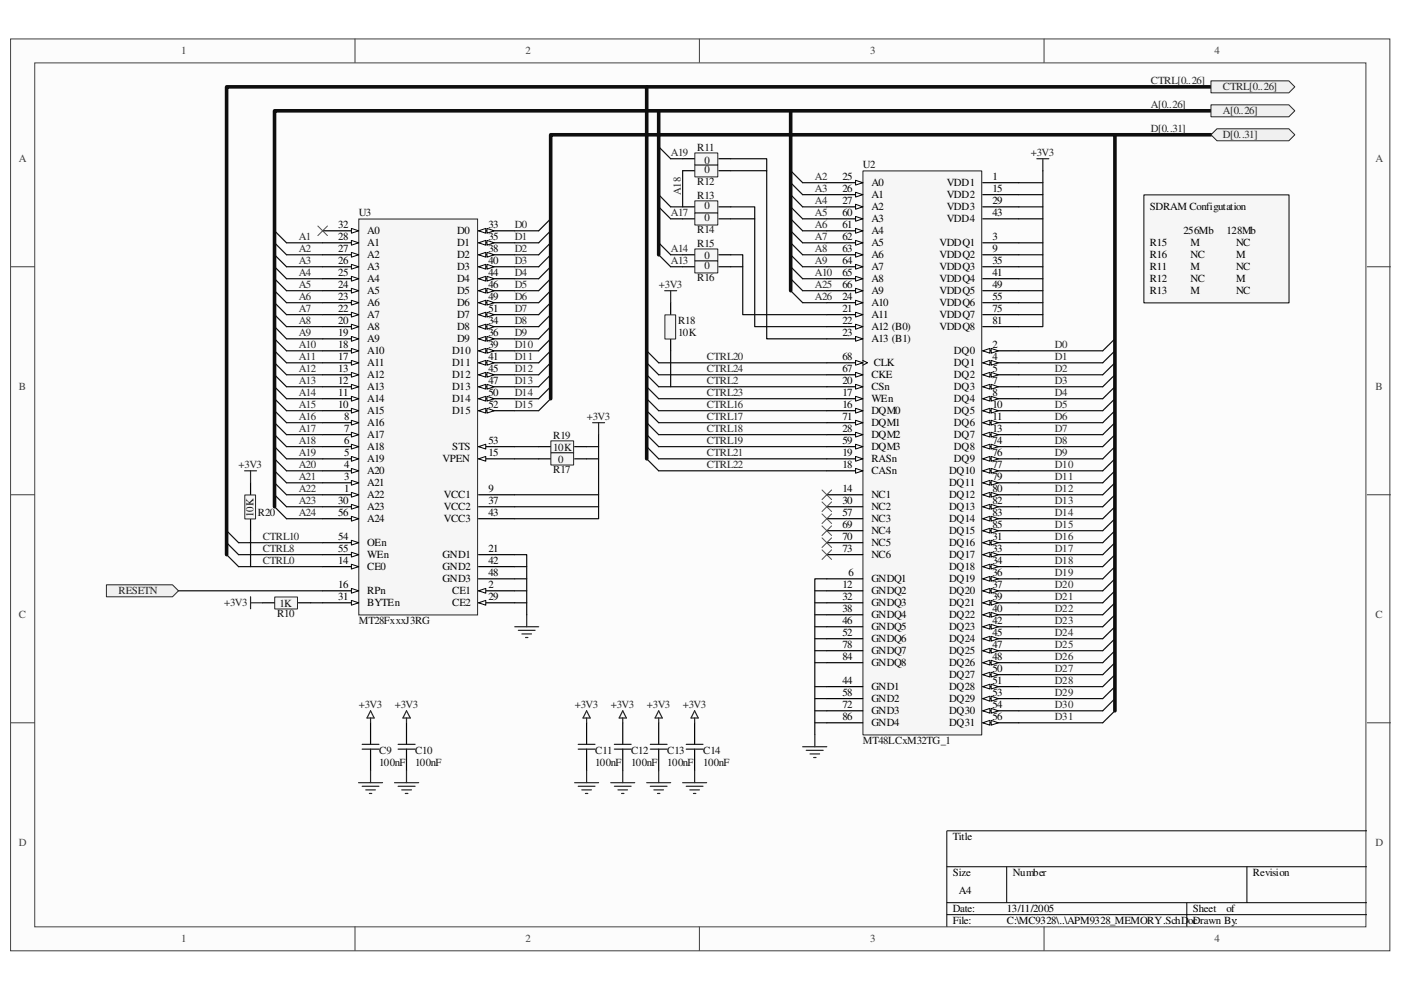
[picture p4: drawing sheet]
<svg xmlns="http://www.w3.org/2000/svg" width="297mm" height="210mm" viewBox="0 0 297 210" stroke-linecap="round" stroke-linejoin="round" font-family="sans-serif">
<defs><g id="words">
<g font-size="2.3" fill="#3f3f3f">
<text x="38.4" y="11.5">1</text>
<text x="111.4" y="11.5">2</text>
<text x="184.5" y="11.5">3</text>
<text x="257.5" y="11.5">4</text>
<text x="4" y="34.4">A</text>
<text x="291.6" y="34.4">A</text>
<text x="4" y="82.7">B</text>
<text x="291.6" y="82.7">B</text>
<text x="4" y="131.1">C</text>
<text x="291.6" y="131.1">C</text>
<text x="4" y="179.4">D</text>
<text x="291.6" y="179.4">D</text>
<text x="38.4" y="199.8">1</text>
<text x="111.4" y="199.8">2</text>
<text x="184.5" y="199.8">3</text>
<text x="257.5" y="199.8">4</text>
</g>
<g font-size="2.3" fill="#252525">
<text x="244" y="17.9">CTRL[0..26]</text>
<text x="244" y="22.9">A[0..26]</text>
<text x="259.3" y="19.1">CTRL[0..26]</text>
<text x="244" y="28">D[0..31]</text>
<text x="259.3" y="24.2">A[0..26]</text>
<text x="259.3" y="29.3">D[0..31]</text>
<text x="142.2" y="33.1">A19</text>
<text x="218.6" y="33.1">+3V3</text>
<text x="144.4" y="41.3" transform="rotate(-90 144.4 41.3)">A18</text>
<text x="172.8" y="38.2">A2</text>
<text x="172.8" y="40.8">A3</text>
<text x="142.2" y="45.8">A17</text>
<text x="172.8" y="43.3">A4</text>
<text x="172.8" y="45.8">A5</text>
<text x="63.3" y="50.9">A1</text>
<text x="63.3" y="53.5">A2</text>
<text x="109.1" y="48.4">D0</text>
<text x="109.1" y="50.9">D1</text>
<text x="109.1" y="53.5">D2</text>
<text x="142.2" y="53.5">A14</text>
<text x="172.8" y="48.4">A6</text>
<text x="172.8" y="50.9">A7</text>
<text x="172.8" y="53.5">A8</text>
<text x="63.3" y="56">A3</text>
<text x="63.3" y="58.6">A4</text>
<text x="109.1" y="56">D3</text>
<text x="109.1" y="58.6">D4</text>
<text x="142.2" y="56">A13</text>
<text x="172.8" y="56">A9</text>
<text x="172.8" y="58.6">A10</text>
<text x="63.3" y="61.1">A5</text>
<text x="63.3" y="63.7">A6</text>
<text x="109.1" y="61.1">D5</text>
<text x="109.1" y="63.7">D6</text>
<text x="139.7" y="61.1">+3V3</text>
<text x="172.8" y="61.1">A25</text>
<text x="172.8" y="63.7">A26</text>
<text x="63.3" y="66.2">A7</text>
<text x="63.3" y="68.7">A8</text>
<text x="63.3" y="71.3">A9</text>
<text x="109.1" y="66.2">D7</text>
<text x="109.1" y="68.7">D8</text>
<text x="109.1" y="71.3">D9</text>
<text x="63.3" y="73.8">A10</text>
<text x="63.3" y="76.4">A11</text>
<text x="109.1" y="76.4">D11</text>
<text x="109.1" y="73.8">D10</text>
<text x="149.9" y="76.4">CTRL20</text>
<text x="223.6" y="73.8">D0</text>
<text x="223.6" y="76.4">D1</text>
<text x="63.3" y="78.9">A12</text>
<text x="63.3" y="81.4">A13</text>
<text x="63.3" y="84">A14</text>
<text x="109.1" y="81.4">D13</text>
<text x="109.1" y="84">D14</text>
<text x="109.1" y="78.9">D12</text>
<text x="149.9" y="81.4">CTRL2</text>
<text x="149.9" y="78.9">CTRL24</text>
<text x="149.9" y="84">CTRL23</text>
<text x="223.6" y="78.9">D2</text>
<text x="223.6" y="81.4">D3</text>
<text x="223.6" y="84">D4</text>
<text x="63.3" y="86.6">A15</text>
<text x="63.3" y="89.1">A16</text>
<text x="109.1" y="86.6">D15</text>
<text x="124.4" y="89.1">+3V3</text>
<text x="149.9" y="86.6">CTRL16</text>
<text x="149.9" y="89.1">CTRL17</text>
<text x="223.6" y="86.6">D5</text>
<text x="223.6" y="89.1">D6</text>
<text x="63.3" y="91.7">A17</text>
<text x="63.3" y="94.2">A18</text>
<text x="149.9" y="94.2">CTRL19</text>
<text x="149.9" y="91.7">CTRL18</text>
<text x="223.6" y="91.7">D7</text>
<text x="223.6" y="94.2">D8</text>
<text x="50.6" y="99.3">+3V3</text>
<text x="63.3" y="96.7">A19</text>
<text x="63.3" y="99.3">A20</text>
<text x="63.3" y="101.8">A21</text>
<text x="149.9" y="99.3">CTRL22</text>
<text x="149.9" y="96.7">CTRL21</text>
<text x="223.6" y="96.7">D9</text>
<text x="223.6" y="99.3">D10</text>
<text x="223.6" y="101.8">D11</text>
<text x="63.3" y="104.4">A22</text>
<text x="63.3" y="106.9">A23</text>
<text x="223.6" y="104.4">D12</text>
<text x="223.6" y="106.9">D13</text>
<text x="63.3" y="109.4">A24</text>
<text x="223.6" y="109.4">D14</text>
<text x="223.6" y="112">D15</text>
<text x="55.7" y="114.6">CTRL10</text>
<text x="55.7" y="117.1">CTRL8</text>
<text x="55.7" y="119.6">CTRL0</text>
<text x="223.6" y="114.6">D16</text>
<text x="223.6" y="117.1">D17</text>
<text x="223.6" y="119.6">D18</text>
<text x="25.1" y="126">RESETN</text>
<text x="223.6" y="122.2">D19</text>
<text x="223.6" y="124.7">D20</text>
<text x="47.5" y="128.5">+3V3</text>
<text x="223.6" y="127.3">D21</text>
<text x="223.6" y="129.8">D22</text>
<text x="223.6" y="132.3">D23</text>
<text x="223.6" y="134.9">D24</text>
<text x="223.6" y="137.5">D25</text>
<text x="223.6" y="140">D26</text>
<text x="223.6" y="142.5">D27</text>
<text x="223.6" y="145.1">D28</text>
<text x="223.6" y="147.6">D29</text>
<text x="76.1" y="150.2">+3V3</text>
<text x="83.7" y="150.2">+3V3</text>
<text x="121.9" y="150.2">+3V3</text>
<text x="129.5" y="150.2">+3V3</text>
<text x="137.1" y="150.2">+3V3</text>
<text x="144.8" y="150.2">+3V3</text>
<text x="223.6" y="150.2">D30</text>
<text x="223.6" y="152.7">D31</text>
</g>
<g font-size="2.3" fill="#0e0e0e">
<text x="147.8" y="32.1">R11</text>
<text x="149.3" y="34.7">0</text>
<text x="183" y="35.7">U2</text>
<text x="147.8" y="39.2">R12</text>
<text x="149.3" y="36.7">0</text>
<text x="76.1" y="45.8">U3</text>
<text x="147.8" y="42.3">R13</text>
<text x="149.3" y="44.3">0</text>
<text x="149.3" y="46.9">0</text>
<text x="147.8" y="49.4">R14</text>
<text x="147.8" y="52.5">R15</text>
<text x="147.8" y="59.6">R16</text>
<text x="149.3" y="55">0</text>
<text x="149.3" y="57">0</text>
<text x="143.8" y="68.7">R18</text>
<text x="143.8" y="71.3">10K</text>
<text x="117.3" y="93.2">R19</text>
<text x="117.3" y="95.7">10K</text>
<text x="117.3" y="100.3">R17</text>
<text x="118.3" y="98.3">0</text>
<text x="53.7" y="109.5" transform="rotate(-90 53.7 109.5)">10K</text>
<text x="54.7" y="109.4">R20</text>
<text x="58.8" y="130.8">R10</text>
<text x="59.3" y="128.8">1K</text>
<text x="76.1" y="132.3">MT28FxxxJ3RG</text>
<text x="80.4" y="159.8">C9</text>
<text x="88" y="159.8">C10</text>
<text x="126.2" y="159.8">C11</text>
<text x="133.8" y="159.8">C12</text>
<text x="141.5" y="159.8">C13</text>
<text x="149.1" y="159.8">C14</text>
<text x="183" y="157.8">MT48LCxM32TG_1</text>
<text x="80.4" y="162.3">100nF</text>
<text x="88" y="162.3">100nF</text>
<text x="126.2" y="162.3">100nF</text>
<text x="133.8" y="162.3">100nF</text>
<text x="141.5" y="162.3">100nF</text>
<text x="149.1" y="162.3">100nF</text>
</g>
<g font-size="2.3">
<text x="178.6" y="38.2">25</text>
<text x="178.6" y="40.8">26</text>
<text x="184.7" y="39.5">A0</text>
<text x="200.7" y="39.5">VDD1</text>
<text x="210.4" y="38.2">1</text>
<text x="210.4" y="40.8">15</text>
<text x="178.6" y="43.3">27</text>
<text x="178.6" y="45.8">60</text>
<text x="184.7" y="42">A1</text>
<text x="184.7" y="44.6">A2</text>
<text x="184.7" y="47.1">A3</text>
<text x="200.7" y="42">VDD2</text>
<text x="200.7" y="44.6">VDD3</text>
<text x="200.7" y="47.1">VDD4</text>
<text x="210.4" y="43.3">29</text>
<text x="210.4" y="45.8">43</text>
<text x="243.8" y="44.6">SDRAM Configutation</text>
<text x="71.7" y="48.4">32</text>
<text x="71.7" y="50.9">28</text>
<text x="71.7" y="53.5">27</text>
<text x="77.8" y="49.7">A0</text>
<text x="77.8" y="52.2">A1</text>
<text x="96.9" y="49.7">D0</text>
<text x="96.9" y="52.2">D1</text>
<text x="103.5" y="48.4">33</text>
<text x="103.5" y="50.9">35</text>
<text x="103.5" y="53.5">38</text>
<text x="178.6" y="48.4">61</text>
<text x="178.6" y="50.9">62</text>
<text x="178.6" y="53.5">63</text>
<text x="184.7" y="49.7">A4</text>
<text x="184.7" y="52.2">A5</text>
<text x="199.2" y="52.2">VDDQ1</text>
<text x="210.4" y="50.9">3</text>
<text x="210.4" y="53.5">9</text>
<text x="243.8" y="52.2">R15</text>
<text x="250.9" y="49.7">256Mb</text>
<text x="252.4" y="52.2">M</text>
<text x="260.1" y="49.7">128Mb</text>
<text x="262.1" y="52.2">NC</text>
<text x="71.7" y="56">26</text>
<text x="71.7" y="58.6">25</text>
<text x="77.8" y="54.7">A2</text>
<text x="77.8" y="57.3">A3</text>
<text x="77.8" y="59.9">A4</text>
<text x="96.9" y="54.7">D2</text>
<text x="96.9" y="57.3">D3</text>
<text x="96.9" y="59.9">D4</text>
<text x="103.5" y="56">40</text>
<text x="103.5" y="58.6">44</text>
<text x="178.6" y="56">64</text>
<text x="178.6" y="58.6">65</text>
<text x="184.7" y="54.7">A6</text>
<text x="184.7" y="57.3">A7</text>
<text x="184.7" y="59.9">A8</text>
<text x="199.2" y="54.7">VDDQ2</text>
<text x="199.2" y="57.3">VDDQ3</text>
<text x="199.2" y="59.9">VDDQ4</text>
<text x="210.4" y="56">35</text>
<text x="210.4" y="58.6">41</text>
<text x="243.8" y="54.7">R16</text>
<text x="243.8" y="57.3">R11</text>
<text x="243.8" y="59.9">R12</text>
<text x="252.4" y="54.7">NC</text>
<text x="252.4" y="57.3">M</text>
<text x="252.4" y="59.9">NC</text>
<text x="262.1" y="54.7">M</text>
<text x="262.1" y="57.3">NC</text>
<text x="262.1" y="59.9">M</text>
<text x="71.7" y="61.1">24</text>
<text x="71.7" y="63.7">23</text>
<text x="77.8" y="62.4">A5</text>
<text x="77.8" y="64.9">A6</text>
<text x="96.9" y="62.4">D5</text>
<text x="96.9" y="64.9">D6</text>
<text x="103.5" y="61.1">46</text>
<text x="103.5" y="63.7">49</text>
<text x="178.6" y="61.1">66</text>
<text x="178.6" y="63.7">24</text>
<text x="184.7" y="62.4">A9</text>
<text x="184.7" y="64.9">A10</text>
<text x="199.2" y="62.4">VDDQ5</text>
<text x="199.2" y="64.9">VDDQ6</text>
<text x="210.4" y="61.1">49</text>
<text x="210.4" y="63.7">55</text>
<text x="243.8" y="62.4">R13</text>
<text x="252.4" y="62.4">M</text>
<text x="262.1" y="62.4">NC</text>
<text x="71.7" y="66.2">22</text>
<text x="71.7" y="68.7">20</text>
<text x="71.7" y="71.3">19</text>
<text x="77.8" y="67.5">A7</text>
<text x="77.8" y="70">A8</text>
<text x="96.9" y="67.5">D7</text>
<text x="96.9" y="70">D8</text>
<text x="103.5" y="66.2">51</text>
<text x="103.5" y="68.7">34</text>
<text x="103.5" y="71.3">36</text>
<text x="178.6" y="68.7">22</text>
<text x="178.6" y="71.3">23</text>
<text x="178.6" y="66.2">21</text>
<text x="184.7" y="67.5">A11</text>
<text x="184.7" y="70">A12 (B0)</text>
<text x="199.2" y="67.5">VDDQ7</text>
<text x="199.2" y="70">VDDQ8</text>
<text x="210.4" y="66.2">75</text>
<text x="210.4" y="68.7">81</text>
<text x="71.7" y="73.8">18</text>
<text x="71.7" y="76.4">17</text>
<text x="77.8" y="72.6">A9</text>
<text x="77.8" y="75.1">A10</text>
<text x="77.8" y="77.6">A11</text>
<text x="95.9" y="75.1">D10</text>
<text x="95.9" y="77.6">D11</text>
<text x="96.9" y="72.6">D9</text>
<text x="103.5" y="73.8">39</text>
<text x="103.5" y="76.4">41</text>
<text x="178.6" y="76.4">68</text>
<text x="184.7" y="72.6">A13 (B1)</text>
<text x="185.2" y="77.6">CLK</text>
<text x="202.3" y="75.1">DQ0</text>
<text x="202.3" y="77.6">DQ1</text>
<text x="210.4" y="73.8">2</text>
<text x="210.4" y="76.4">4</text>
<text x="71.7" y="78.9">13</text>
<text x="71.7" y="81.4">12</text>
<text x="71.7" y="84">11</text>
<text x="77.8" y="80.2">A12</text>
<text x="77.8" y="82.7">A13</text>
<text x="95.9" y="80.2">D12</text>
<text x="95.9" y="82.7">D13</text>
<text x="103.5" y="78.9">45</text>
<text x="103.5" y="81.4">47</text>
<text x="103.5" y="84">50</text>
<text x="178.6" y="78.9">67</text>
<text x="178.6" y="81.4">20</text>
<text x="178.6" y="84">17</text>
<text x="184.7" y="80.2">CKE</text>
<text x="184.7" y="82.7">CSn</text>
<text x="202.3" y="80.2">DQ2</text>
<text x="202.3" y="82.7">DQ3</text>
<text x="210.4" y="78.9">5</text>
<text x="210.4" y="81.4">7</text>
<text x="210.4" y="84">8</text>
<text x="71.7" y="86.6">10</text>
<text x="73" y="89.1">8</text>
<text x="77.8" y="85.3">A14</text>
<text x="77.8" y="87.8">A15</text>
<text x="95.9" y="85.3">D14</text>
<text x="95.9" y="87.8">D15</text>
<text x="103.5" y="86.6">52</text>
<text x="178.6" y="86.6">16</text>
<text x="178.6" y="89.1">71</text>
<text x="184.7" y="85.3">WEn</text>
<text x="184.7" y="87.8">DQM0</text>
<text x="202.3" y="85.3">DQ4</text>
<text x="202.3" y="87.8">DQ5</text>
<text x="210.4" y="86.6">10</text>
<text x="210.4" y="89.1">11</text>
<text x="73" y="91.7">7</text>
<text x="73" y="94.2">6</text>
<text x="77.8" y="90.4">A16</text>
<text x="77.8" y="92.9">A17</text>
<text x="77.8" y="95.5">A18</text>
<text x="95.9" y="95.5">STS</text>
<text x="103.5" y="94.2">53</text>
<text x="178.6" y="91.7">28</text>
<text x="178.6" y="94.2">59</text>
<text x="184.7" y="90.4">DQM1</text>
<text x="184.7" y="92.9">DQM2</text>
<text x="184.7" y="95.5">DQM3</text>
<text x="202.3" y="90.4">DQ6</text>
<text x="202.3" y="92.9">DQ7</text>
<text x="202.3" y="95.5">DQ8</text>
<text x="210.4" y="91.7">13</text>
<text x="210.4" y="94.2">74</text>
<text x="73" y="96.7">5</text>
<text x="73" y="99.3">4</text>
<text x="73" y="101.8">3</text>
<text x="77.8" y="98">A19</text>
<text x="77.8" y="100.5">A20</text>
<text x="93.8" y="98">VPEN</text>
<text x="103.5" y="96.7">15</text>
<text x="178.6" y="96.7">19</text>
<text x="178.6" y="99.3">18</text>
<text x="184.7" y="98">RASn</text>
<text x="184.7" y="100.5">CASn</text>
<text x="201.2" y="100.5">DQ10</text>
<text x="202.3" y="98">DQ9</text>
<text x="210.4" y="96.7">76</text>
<text x="210.4" y="99.3">77</text>
<text x="210.4" y="101.8">79</text>
<text x="71.7" y="106.9">30</text>
<text x="73" y="104.4">1</text>
<text x="77.8" y="103.1">A21</text>
<text x="77.8" y="105.6">A22</text>
<text x="94.1" y="105.6">VCC1</text>
<text x="103.5" y="106.9">37</text>
<text x="103.5" y="104.4">9</text>
<text x="178.6" y="104.4">14</text>
<text x="178.6" y="106.9">30</text>
<text x="184.7" y="105.6">NC1</text>
<text x="201.2" y="103.1">DQ11</text>
<text x="201.2" y="105.6">DQ12</text>
<text x="210.4" y="104.4">80</text>
<text x="210.4" y="106.9">82</text>
<text x="71.7" y="109.4">56</text>
<text x="77.8" y="108.2">A23</text>
<text x="77.8" y="110.7">A24</text>
<text x="94.1" y="110.7">VCC3</text>
<text x="94.1" y="108.2">VCC2</text>
<text x="103.5" y="109.4">43</text>
<text x="178.6" y="109.4">57</text>
<text x="178.6" y="112">69</text>
<text x="184.7" y="108.2">NC2</text>
<text x="184.7" y="110.7">NC3</text>
<text x="184.7" y="113.3">NC4</text>
<text x="201.2" y="108.2">DQ13</text>
<text x="201.2" y="110.7">DQ14</text>
<text x="201.2" y="113.3">DQ15</text>
<text x="210.4" y="109.4">83</text>
<text x="210.4" y="112">85</text>
<text x="71.7" y="114.6">54</text>
<text x="71.7" y="117.1">55</text>
<text x="71.7" y="119.6">14</text>
<text x="77.8" y="115.8">OEn</text>
<text x="77.8" y="118.4">WEn</text>
<text x="93.8" y="118.4">GND1</text>
<text x="103.5" y="119.6">42</text>
<text x="103.5" y="117.1">21</text>
<text x="178.6" y="114.6">70</text>
<text x="178.6" y="117.1">73</text>
<text x="184.7" y="115.8">NC5</text>
<text x="184.7" y="118.4">NC6</text>
<text x="201.2" y="115.8">DQ16</text>
<text x="201.2" y="118.4">DQ17</text>
<text x="210.4" y="114.6">31</text>
<text x="210.4" y="117.1">33</text>
<text x="210.4" y="119.6">34</text>
<text x="71.7" y="124.7">16</text>
<text x="77.8" y="120.9">CE0</text>
<text x="77.8" y="126">RPn</text>
<text x="93.8" y="123.4">GND3</text>
<text x="93.8" y="120.9">GND2</text>
<text x="95.9" y="126">CE1</text>
<text x="103.5" y="124.7">2</text>
<text x="103.5" y="122.2">48</text>
<text x="178.6" y="124.7">12</text>
<text x="179.9" y="122.2">6</text>
<text x="184.7" y="123.4">GNDQ1</text>
<text x="184.7" y="126">GNDQ2</text>
<text x="201.2" y="120.9">DQ18</text>
<text x="201.2" y="123.4">DQ19</text>
<text x="201.2" y="126">DQ20</text>
<text x="210.4" y="122.2">36</text>
<text x="210.4" y="124.7">37</text>
<text x="71.7" y="127.3">31</text>
<text x="77.8" y="128.5">BYTEn</text>
<text x="95.9" y="128.5">CE2</text>
<text x="103.5" y="127.3">29</text>
<text x="178.6" y="127.3">32</text>
<text x="178.6" y="129.8">38</text>
<text x="184.7" y="128.5">GNDQ3</text>
<text x="184.7" y="131.1">GNDQ4</text>
<text x="201.2" y="128.5">DQ21</text>
<text x="201.2" y="131.1">DQ22</text>
<text x="210.4" y="127.3">39</text>
<text x="210.4" y="129.8">40</text>
<text x="178.6" y="132.3">46</text>
<text x="178.6" y="134.9">52</text>
<text x="178.6" y="137.5">78</text>
<text x="184.7" y="133.6">GNDQ5</text>
<text x="184.7" y="136.1">GNDQ6</text>
<text x="201.2" y="133.6">DQ23</text>
<text x="201.2" y="136.1">DQ24</text>
<text x="210.4" y="132.3">42</text>
<text x="210.4" y="134.9">45</text>
<text x="210.4" y="137.5">47</text>
<text x="178.6" y="140">84</text>
<text x="184.7" y="138.7">GNDQ7</text>
<text x="184.7" y="141.3">GNDQ8</text>
<text x="201.2" y="138.7">DQ25</text>
<text x="201.2" y="141.3">DQ26</text>
<text x="201.2" y="143.8">DQ27</text>
<text x="210.4" y="140">48</text>
<text x="210.4" y="142.5">50</text>
<text x="178.6" y="145.1">44</text>
<text x="178.6" y="147.6">58</text>
<text x="184.7" y="146.3">GND1</text>
<text x="184.7" y="148.9">GND2</text>
<text x="201.2" y="146.3">DQ28</text>
<text x="201.2" y="148.9">DQ29</text>
<text x="210.4" y="145.1">51</text>
<text x="210.4" y="147.6">53</text>
<text x="178.6" y="150.2">72</text>
<text x="178.6" y="152.7">86</text>
<text x="184.7" y="151.4">GND3</text>
<text x="184.7" y="154">GND4</text>
<text x="201.2" y="151.4">DQ30</text>
<text x="201.2" y="154">DQ31</text>
<text x="210.4" y="150.2">54</text>
<text x="210.4" y="152.7">56</text>
<text x="202" y="178.1">Title</text>
<text x="202" y="185.8">Size</text>
<text x="214.8" y="185.8">Number</text>
<text x="265.6" y="185.8">Revision</text>
<text x="203.3" y="189.6">A4</text>
<text x="202" y="196">File:</text>
<text x="202" y="193.4">Date:</text>
<text x="213.5" y="196">C:\MC9328\..\APM9328_MEMORY.SchD</text>
<text x="213.5" y="193.4">13/11/2005</text>
<text x="251.9" y="196">ocDrawn By:</text>
<text x="252.9" y="193.4">Sheet</text>
<text x="260.1" y="193.4">of</text>
</g>
</g></defs>
<path d="M2.3 8.3h292.4v193.3h-292.4z" fill="#fcfcfc"/>
<path d="M2.2 8.3h292.5v193.3h-292.5z" fill="none" stroke="#3f3f3f" stroke-width=".21"/>
<path d="M7.4 13.4h282.2v183.1h-282.2z" fill="#fcfcfc"/>
<g fill="none" stroke="#3f3f3f" stroke-width=".21">
<path d="M7.4 13.3h282.2v183.2h-282.2zM75.3 8.2v5.1M148.3 8.2v5.1M221.4 8.2v5.1M2.2 56.6h5.1M289.8 56.6h5.1M2.2 104.9h5.1M289.8 104.9h5.1M2.2 153.2h5.1M289.8 153.2h5.1M75.3 196.5v5.1M148.3 196.5v5.1"/>
<path d="M221.4 196.5v5.1"/>
</g>
<path d="M289.8 176.1h-89.1v20.4M200.7 183.8h89.1M200.7 191.4h89.1M200.7 193.9h89.1M213.4 183.8v7.6M251.6 191.4v5.1M264.4 183.8v7.6" fill="none" stroke="#000" stroke-width=".21"/>
<path d="M76.1 46.5h25.2v83.9h-25.2z" fill="#f6f6f6"/>
<path d="M76.1 46.4h25.2v84h-25.2z" fill="none" stroke="#252525" stroke-width=".21"/>
<path d="M68.4 48.9h7.6" fill="none" stroke="#000" stroke-width=".25"/>
<path d="M74.5 48.4l1.5 .5-1.5 .5z" fill="#fcfcfc"/>
<path d="M74.5 48.4l1.5 .5-1.5 .5z" fill="none" stroke="#000" stroke-width=".21"/>
<path d="M68.4 51.5h7.6" fill="none" stroke="#000" stroke-width=".25"/>
<path d="M74.5 51l1.5 .5-1.5 .5z" fill="#fcfcfc"/>
<path d="M74.5 51l1.5 .5-1.5 .5z" fill="none" stroke="#000" stroke-width=".21"/>
<path d="M68.4 54h7.6" fill="none" stroke="#000" stroke-width=".25"/>
<path d="M74.5 53.5l1.5 .5-1.5 .5z" fill="#fcfcfc"/>
<path d="M74.5 53.5l1.5 .5-1.5 .5z" fill="none" stroke="#000" stroke-width=".21"/>
<path d="M68.4 56.6h7.6" fill="none" stroke="#000" stroke-width=".25"/>
<path d="M74.5 56l1.5 .6-1.5 .5z" fill="#fcfcfc"/>
<path d="M74.5 56l1.5 .6-1.5 .5z" fill="none" stroke="#000" stroke-width=".21"/>
<path d="M68.4 59.1h7.6" fill="none" stroke="#000" stroke-width=".25"/>
<path d="M74.5 58.6l1.5 .5-1.5 .5z" fill="#fcfcfc"/>
<path d="M74.5 58.6l1.5 .5-1.5 .5z" fill="none" stroke="#000" stroke-width=".21"/>
<path d="M68.4 61.6h7.6" fill="none" stroke="#000" stroke-width=".25"/>
<path d="M74.5 61.1l1.5 .5-1.5 .5z" fill="#fcfcfc"/>
<path d="M74.5 61.1l1.5 .5-1.5 .5z" fill="none" stroke="#000" stroke-width=".21"/>
<path d="M68.4 64.2h7.6" fill="none" stroke="#000" stroke-width=".25"/>
<path d="M74.5 63.7l1.5 .5-1.5 .5z" fill="#fcfcfc"/>
<path d="M74.5 63.7l1.5 .5-1.5 .5z" fill="none" stroke="#000" stroke-width=".21"/>
<path d="M68.4 66.7h7.6" fill="none" stroke="#000" stroke-width=".25"/>
<path d="M74.5 66.2l1.5 .5-1.5 .5z" fill="#fcfcfc"/>
<path d="M74.5 66.2l1.5 .5-1.5 .5z" fill="none" stroke="#000" stroke-width=".21"/>
<path d="M68.4 69.3h7.6" fill="none" stroke="#000" stroke-width=".25"/>
<path d="M74.5 68.7l1.5 .6-1.5 .5z" fill="#fcfcfc"/>
<path d="M74.5 68.7l1.5 .6-1.5 .5z" fill="none" stroke="#000" stroke-width=".21"/>
<path d="M68.4 71.8h7.6" fill="none" stroke="#000" stroke-width=".25"/>
<path d="M74.5 71.3l1.5 .5-1.5 .5z" fill="#fcfcfc"/>
<path d="M74.5 71.3l1.5 .5-1.5 .5z" fill="none" stroke="#000" stroke-width=".21"/>
<path d="M68.4 74.4h7.6" fill="none" stroke="#000" stroke-width=".25"/>
<path d="M74.5 73.9l1.5 .5-1.5 .5z" fill="#fcfcfc"/>
<path d="M74.5 73.9l1.5 .5-1.5 .5z" fill="none" stroke="#000" stroke-width=".21"/>
<path d="M68.4 76.9h7.6" fill="none" stroke="#000" stroke-width=".25"/>
<path d="M74.5 76.4l1.5 .5-1.5 .5z" fill="#fcfcfc"/>
<path d="M74.5 76.4l1.5 .5-1.5 .5z" fill="none" stroke="#000" stroke-width=".21"/>
<path d="M68.4 79.5h7.6" fill="none" stroke="#000" stroke-width=".25"/>
<path d="M74.5 79l1.5 .5-1.5 .5z" fill="#fcfcfc"/>
<path d="M74.5 79l1.5 .5-1.5 .5z" fill="none" stroke="#000" stroke-width=".21"/>
<path d="M68.4 82h7.6" fill="none" stroke="#000" stroke-width=".25"/>
<path d="M74.5 81.5l1.5 .5-1.5 .5z" fill="#fcfcfc"/>
<path d="M74.5 81.5l1.5 .5-1.5 .5z" fill="none" stroke="#000" stroke-width=".21"/>
<path d="M68.4 84.5h7.6" fill="none" stroke="#000" stroke-width=".25"/>
<path d="M74.5 84l1.5 .5-1.5 .5z" fill="#fcfcfc"/>
<path d="M74.5 84l1.5 .5-1.5 .5z" fill="none" stroke="#000" stroke-width=".21"/>
<path d="M68.4 87.1h7.6" fill="none" stroke="#000" stroke-width=".25"/>
<path d="M74.5 86.6l1.5 .5-1.5 .5z" fill="#fcfcfc"/>
<path d="M74.5 86.6l1.5 .5-1.5 .5z" fill="none" stroke="#000" stroke-width=".21"/>
<path d="M68.4 89.6h7.6" fill="none" stroke="#000" stroke-width=".25"/>
<path d="M74.5 89.1l1.5 .5-1.5 .5z" fill="#fcfcfc"/>
<path d="M74.5 89.1l1.5 .5-1.5 .5z" fill="none" stroke="#000" stroke-width=".21"/>
<path d="M68.4 92.2h7.6" fill="none" stroke="#000" stroke-width=".25"/>
<path d="M74.5 91.7l1.5 .5-1.5 .5z" fill="#fcfcfc"/>
<path d="M74.5 91.7l1.5 .5-1.5 .5z" fill="none" stroke="#000" stroke-width=".21"/>
<path d="M68.4 94.7h7.6" fill="none" stroke="#000" stroke-width=".25"/>
<path d="M74.5 94.2l1.5 .5-1.5 .5z" fill="#fcfcfc"/>
<path d="M74.5 94.2l1.5 .5-1.5 .5z" fill="none" stroke="#000" stroke-width=".21"/>
<path d="M68.4 97.3h7.6" fill="none" stroke="#000" stroke-width=".25"/>
<path d="M74.5 96.8l1.5 .5-1.5 .5z" fill="#fcfcfc"/>
<path d="M74.5 96.8l1.5 .5-1.5 .5z" fill="none" stroke="#000" stroke-width=".21"/>
<path d="M68.4 99.8h7.6" fill="none" stroke="#000" stroke-width=".25"/>
<path d="M74.5 99.3l1.5 .5-1.5 .5z" fill="#fcfcfc"/>
<path d="M74.5 99.3l1.5 .5-1.5 .5z" fill="none" stroke="#000" stroke-width=".21"/>
<path d="M68.4 102.4h7.6" fill="none" stroke="#000" stroke-width=".25"/>
<path d="M74.5 101.9l1.5 .5-1.5 .5z" fill="#fcfcfc"/>
<path d="M74.5 101.9l1.5 .5-1.5 .5z" fill="none" stroke="#000" stroke-width=".21"/>
<path d="M68.4 104.9h7.6" fill="none" stroke="#000" stroke-width=".25"/>
<path d="M74.5 104.4l1.5 .5-1.5 .5z" fill="#fcfcfc"/>
<path d="M74.5 104.4l1.5 .5-1.5 .5z" fill="none" stroke="#000" stroke-width=".21"/>
<path d="M68.4 107.4h7.6" fill="none" stroke="#000" stroke-width=".25"/>
<path d="M74.5 106.9l1.5 .5-1.5 .5z" fill="#fcfcfc"/>
<path d="M74.5 106.9l1.5 .5-1.5 .5z" fill="none" stroke="#000" stroke-width=".21"/>
<path d="M68.4 110h7.6" fill="none" stroke="#000" stroke-width=".25"/>
<path d="M74.5 109.5l1.5 .5-1.5 .5z" fill="#fcfcfc"/>
<path d="M74.5 109.5l1.5 .5-1.5 .5z" fill="none" stroke="#000" stroke-width=".21"/>
<path d="M68.4 115.1h7.6" fill="none" stroke="#000" stroke-width=".25"/>
<path d="M74.5 114.6l1.5 .5-1.5 .5z" fill="#fcfcfc"/>
<path d="M74.5 114.6l1.5 .5-1.5 .5z" fill="none" stroke="#000" stroke-width=".21"/>
<path d="M68.4 117.6h7.6" fill="none" stroke="#000" stroke-width=".25"/>
<path d="M74.5 117.1l1.5 .5-1.5 .5z" fill="#fcfcfc"/>
<path d="M74.5 117.1l1.5 .5-1.5 .5z" fill="none" stroke="#000" stroke-width=".21"/>
<path d="M68.4 120.1h7.6" fill="none" stroke="#000" stroke-width=".25"/>
<path d="M74.5 119.6l1.5 .5-1.5 .5z" fill="#fcfcfc"/>
<path d="M74.5 119.6l1.5 .5-1.5 .5z" fill="none" stroke="#000" stroke-width=".21"/>
<path d="M68.4 125.3h7.6" fill="none" stroke="#000" stroke-width=".25"/>
<path d="M74.5 124.8l1.5 .5-1.5 .5z" fill="#fcfcfc"/>
<path d="M74.5 124.8l1.5 .5-1.5 .5z" fill="none" stroke="#000" stroke-width=".21"/>
<path d="M68.4 127.8h7.6" fill="none" stroke="#000" stroke-width=".25"/>
<path d="M74.5 127.3l1.5 .5-1.5 .5z" fill="#fcfcfc"/>
<path d="M74.5 127.3l1.5 .5-1.5 .5z" fill="none" stroke="#000" stroke-width=".21"/>
<path d="M101.5 127.8h7.6" fill="none" stroke="#000" stroke-width=".25"/>
<path d="M101.5 127.8l1.5-.5v1z" fill="#fcfcfc"/>
<path d="M101.5 127.8l1.5-.5v1z" fill="none" stroke="#000" stroke-width=".21"/>
<path d="M101.5 125.3h7.6" fill="none" stroke="#000" stroke-width=".25"/>
<path d="M101.5 125.3l1.5-.5v1z" fill="#fcfcfc"/>
<path d="M101.5 125.3l1.5-.5v1z" fill="none" stroke="#000" stroke-width=".21"/>
<path d="M101.5 48.9h7.6M101.5 117.6h7.6M101.5 110h7.6M101.5 107.4h7.6M101.5 104.9h7.6M101.5 122.7h7.6M101.5 120.1h7.6" fill="none" stroke="#000" stroke-width=".25"/>
<path d="M101.5 48.9l1.5-.5v1z" fill="#fcfcfc"/>
<path d="M101.5 48.9l1.5-.5v1z" fill="none" stroke="#000" stroke-width=".21"/>
<path d="M103.2 48.4l1.6 .5-1.6 .5z" fill="#fcfcfc"/>
<path d="M103.2 48.4l1.6 .5-1.6 .5z" fill="none" stroke="#000" stroke-width=".21"/>
<path d="M101.5 51.5h7.6" fill="none" stroke="#000" stroke-width=".25"/>
<path d="M101.5 51.5l1.5-.5v1z" fill="#fcfcfc"/>
<path d="M101.5 51.5l1.5-.5v1z" fill="none" stroke="#000" stroke-width=".21"/>
<path d="M103.2 51l1.6 .5-1.6 .5z" fill="#fcfcfc"/>
<path d="M103.2 51l1.6 .5-1.6 .5z" fill="none" stroke="#000" stroke-width=".21"/>
<path d="M101.5 54h7.6" fill="none" stroke="#000" stroke-width=".25"/>
<path d="M101.5 54l1.5-.5v1z" fill="#fcfcfc"/>
<path d="M101.5 54l1.5-.5v1z" fill="none" stroke="#000" stroke-width=".21"/>
<path d="M103.2 53.5l1.6 .5-1.6 .5z" fill="#fcfcfc"/>
<path d="M103.2 53.5l1.6 .5-1.6 .5z" fill="none" stroke="#000" stroke-width=".21"/>
<path d="M101.5 56.6h7.6" fill="none" stroke="#000" stroke-width=".25"/>
<path d="M101.5 56.6l1.5-.6v1.1z" fill="#fcfcfc"/>
<path d="M101.5 56.6l1.5-.6v1.1z" fill="none" stroke="#000" stroke-width=".21"/>
<path d="M103.2 56l1.6 .6-1.6 .5z" fill="#fcfcfc"/>
<path d="M103.2 56l1.6 .6-1.6 .5z" fill="none" stroke="#000" stroke-width=".21"/>
<path d="M101.5 59.1h7.6" fill="none" stroke="#000" stroke-width=".25"/>
<path d="M101.5 59.1l1.5-.5v1z" fill="#fcfcfc"/>
<path d="M101.5 59.1l1.5-.5v1z" fill="none" stroke="#000" stroke-width=".21"/>
<path d="M103.2 58.6l1.6 .5-1.6 .5z" fill="#fcfcfc"/>
<path d="M103.2 58.6l1.6 .5-1.6 .5z" fill="none" stroke="#000" stroke-width=".21"/>
<path d="M101.5 61.6h7.6" fill="none" stroke="#000" stroke-width=".25"/>
<path d="M101.5 61.6l1.5-.5v1z" fill="#fcfcfc"/>
<path d="M101.5 61.6l1.5-.5v1z" fill="none" stroke="#000" stroke-width=".21"/>
<path d="M103.2 61.1l1.6 .5-1.6 .5z" fill="#fcfcfc"/>
<path d="M103.2 61.1l1.6 .5-1.6 .5z" fill="none" stroke="#000" stroke-width=".21"/>
<path d="M101.5 64.2h7.6" fill="none" stroke="#000" stroke-width=".25"/>
<path d="M101.5 64.2l1.5-.5v1z" fill="#fcfcfc"/>
<path d="M101.5 64.2l1.5-.5v1z" fill="none" stroke="#000" stroke-width=".21"/>
<path d="M103.2 63.7l1.6 .5-1.6 .5z" fill="#fcfcfc"/>
<path d="M103.2 63.7l1.6 .5-1.6 .5z" fill="none" stroke="#000" stroke-width=".21"/>
<path d="M101.5 66.7h7.6" fill="none" stroke="#000" stroke-width=".25"/>
<path d="M101.5 66.7l1.5-.5v1z" fill="#fcfcfc"/>
<path d="M101.5 66.7l1.5-.5v1z" fill="none" stroke="#000" stroke-width=".21"/>
<path d="M103.2 66.2l1.6 .5-1.6 .5z" fill="#fcfcfc"/>
<path d="M103.2 66.2l1.6 .5-1.6 .5z" fill="none" stroke="#000" stroke-width=".21"/>
<path d="M101.5 69.3h7.6" fill="none" stroke="#000" stroke-width=".25"/>
<path d="M101.5 69.3l1.5-.6v1.1z" fill="#fcfcfc"/>
<path d="M101.5 69.3l1.5-.6v1.1z" fill="none" stroke="#000" stroke-width=".21"/>
<path d="M103.2 68.7l1.6 .6-1.6 .5z" fill="#fcfcfc"/>
<path d="M103.2 68.7l1.6 .6-1.6 .5z" fill="none" stroke="#000" stroke-width=".21"/>
<path d="M101.5 71.8h7.6" fill="none" stroke="#000" stroke-width=".25"/>
<path d="M101.5 71.8l1.5-.5v1z" fill="#fcfcfc"/>
<path d="M101.5 71.8l1.5-.5v1z" fill="none" stroke="#000" stroke-width=".21"/>
<path d="M103.2 71.3l1.6 .5-1.6 .5z" fill="#fcfcfc"/>
<path d="M103.2 71.3l1.6 .5-1.6 .5z" fill="none" stroke="#000" stroke-width=".21"/>
<path d="M101.5 74.4h7.6" fill="none" stroke="#000" stroke-width=".25"/>
<path d="M101.5 74.4l1.5-.5v1z" fill="#fcfcfc"/>
<path d="M101.5 74.4l1.5-.5v1z" fill="none" stroke="#000" stroke-width=".21"/>
<path d="M103.2 73.9l1.6 .5-1.6 .5z" fill="#fcfcfc"/>
<path d="M103.2 73.9l1.6 .5-1.6 .5z" fill="none" stroke="#000" stroke-width=".21"/>
<path d="M101.5 76.9h7.6" fill="none" stroke="#000" stroke-width=".25"/>
<path d="M101.5 76.9l1.5-.5v1z" fill="#fcfcfc"/>
<path d="M101.5 76.9l1.5-.5v1z" fill="none" stroke="#000" stroke-width=".21"/>
<path d="M103.2 76.4l1.6 .5-1.6 .5z" fill="#fcfcfc"/>
<path d="M103.2 76.4l1.6 .5-1.6 .5z" fill="none" stroke="#000" stroke-width=".21"/>
<path d="M101.5 79.5h7.6" fill="none" stroke="#000" stroke-width=".25"/>
<path d="M101.5 79.5l1.5-.5v1z" fill="#fcfcfc"/>
<path d="M101.5 79.5l1.5-.5v1z" fill="none" stroke="#000" stroke-width=".21"/>
<path d="M103.2 79l1.6 .5-1.6 .5z" fill="#fcfcfc"/>
<path d="M103.2 79l1.6 .5-1.6 .5z" fill="none" stroke="#000" stroke-width=".21"/>
<path d="M101.5 82h7.6" fill="none" stroke="#000" stroke-width=".25"/>
<path d="M101.5 82l1.5-.5v1z" fill="#fcfcfc"/>
<path d="M101.5 82l1.5-.5v1z" fill="none" stroke="#000" stroke-width=".21"/>
<path d="M103.2 81.5l1.6 .5-1.6 .5z" fill="#fcfcfc"/>
<path d="M103.2 81.5l1.6 .5-1.6 .5z" fill="none" stroke="#000" stroke-width=".21"/>
<path d="M101.5 84.5h7.6" fill="none" stroke="#000" stroke-width=".25"/>
<path d="M101.5 84.5l1.5-.5v1z" fill="#fcfcfc"/>
<path d="M101.5 84.5l1.5-.5v1z" fill="none" stroke="#000" stroke-width=".21"/>
<path d="M103.2 84l1.6 .5-1.6 .5z" fill="#fcfcfc"/>
<path d="M103.2 84l1.6 .5-1.6 .5z" fill="none" stroke="#000" stroke-width=".21"/>
<path d="M101.5 87.1h7.6" fill="none" stroke="#000" stroke-width=".25"/>
<path d="M101.5 87.1l1.5-.5v1z" fill="#fcfcfc"/>
<path d="M101.5 87.1l1.5-.5v1z" fill="none" stroke="#000" stroke-width=".21"/>
<path d="M103.2 86.6l1.6 .5-1.6 .5z" fill="#fcfcfc"/>
<path d="M103.2 86.6l1.6 .5-1.6 .5z" fill="none" stroke="#000" stroke-width=".21"/>
<path d="M101.5 94.7h7.6" fill="none" stroke="#000" stroke-width=".25"/>
<path d="M101.5 94.7l1.5-.5v1z" fill="#fcfcfc"/>
<path d="M101.5 94.7l1.5-.5v1z" fill="none" stroke="#000" stroke-width=".21"/>
<path d="M101.5 97.3h7.6" fill="none" stroke="#000" stroke-width=".25"/>
<path d="M101.5 97.3l1.5-.5v1z" fill="#fcfcfc"/>
<path d="M101.5 97.3l1.5-.5v1z" fill="none" stroke="#000" stroke-width=".21"/>
<path d="M183 36.3h25.1v119.5h-25.1z" fill="#f6f6f6"/>
<path d="M183 36.2h25.1v119.6h-25.1z" fill="none" stroke="#252525" stroke-width=".21"/>
<path d="M175.3 38.7h7.6" fill="none" stroke="#000" stroke-width=".25"/>
<path d="M181.4 38.2l1.5 .5-1.5 .5z" fill="#fcfcfc"/>
<path d="M181.4 38.2l1.5 .5-1.5 .5z" fill="none" stroke="#000" stroke-width=".21"/>
<path d="M175.3 41.3h7.6" fill="none" stroke="#000" stroke-width=".25"/>
<path d="M181.4 40.8l1.5 .5-1.5 .5z" fill="#fcfcfc"/>
<path d="M181.4 40.8l1.5 .5-1.5 .5z" fill="none" stroke="#000" stroke-width=".21"/>
<path d="M175.3 43.9h7.6" fill="none" stroke="#000" stroke-width=".25"/>
<path d="M181.4 43.3l1.5 .6-1.5 .5z" fill="#fcfcfc"/>
<path d="M181.4 43.3l1.5 .6-1.5 .5z" fill="none" stroke="#000" stroke-width=".21"/>
<path d="M175.3 46.4h7.6" fill="none" stroke="#000" stroke-width=".25"/>
<path d="M181.4 45.9l1.5 .5-1.5 .5z" fill="#fcfcfc"/>
<path d="M181.4 45.9l1.5 .5-1.5 .5z" fill="none" stroke="#000" stroke-width=".21"/>
<path d="M175.3 48.9h7.6" fill="none" stroke="#000" stroke-width=".25"/>
<path d="M181.4 48.4l1.5 .5-1.5 .5z" fill="#fcfcfc"/>
<path d="M181.4 48.4l1.5 .5-1.5 .5z" fill="none" stroke="#000" stroke-width=".21"/>
<path d="M175.3 51.5h7.6" fill="none" stroke="#000" stroke-width=".25"/>
<path d="M181.4 51l1.5 .5-1.5 .5z" fill="#fcfcfc"/>
<path d="M181.4 51l1.5 .5-1.5 .5z" fill="none" stroke="#000" stroke-width=".21"/>
<path d="M175.3 54h7.6" fill="none" stroke="#000" stroke-width=".25"/>
<path d="M181.4 53.5l1.5 .5-1.5 .5z" fill="#fcfcfc"/>
<path d="M181.4 53.5l1.5 .5-1.5 .5z" fill="none" stroke="#000" stroke-width=".21"/>
<path d="M175.3 56.6h7.6" fill="none" stroke="#000" stroke-width=".25"/>
<path d="M181.4 56l1.5 .6-1.5 .5z" fill="#fcfcfc"/>
<path d="M181.4 56l1.5 .6-1.5 .5z" fill="none" stroke="#000" stroke-width=".21"/>
<path d="M175.3 59.1h7.6" fill="none" stroke="#000" stroke-width=".25"/>
<path d="M181.4 58.6l1.5 .5-1.5 .5z" fill="#fcfcfc"/>
<path d="M181.4 58.6l1.5 .5-1.5 .5z" fill="none" stroke="#000" stroke-width=".21"/>
<path d="M175.3 61.6h7.6" fill="none" stroke="#000" stroke-width=".25"/>
<path d="M181.4 61.1l1.5 .5-1.5 .5z" fill="#fcfcfc"/>
<path d="M181.4 61.1l1.5 .5-1.5 .5z" fill="none" stroke="#000" stroke-width=".21"/>
<path d="M175.3 64.2h7.6" fill="none" stroke="#000" stroke-width=".25"/>
<path d="M181.4 63.7l1.5 .5-1.5 .5z" fill="#fcfcfc"/>
<path d="M181.4 63.7l1.5 .5-1.5 .5z" fill="none" stroke="#000" stroke-width=".21"/>
<path d="M175.3 66.7h7.6" fill="none" stroke="#000" stroke-width=".25"/>
<path d="M181.4 66.2l1.5 .5-1.5 .5z" fill="#fcfcfc"/>
<path d="M181.4 66.2l1.5 .5-1.5 .5z" fill="none" stroke="#000" stroke-width=".21"/>
<path d="M175.3 69.3h7.6" fill="none" stroke="#000" stroke-width=".25"/>
<path d="M181.4 68.7l1.5 .6-1.5 .5z" fill="#fcfcfc"/>
<path d="M181.4 68.7l1.5 .6-1.5 .5z" fill="none" stroke="#000" stroke-width=".21"/>
<path d="M175.3 71.8h7.6" fill="none" stroke="#000" stroke-width=".25"/>
<path d="M181.4 71.3l1.5 .5-1.5 .5z" fill="#fcfcfc"/>
<path d="M181.4 71.3l1.5 .5-1.5 .5zM182.9 76.4l1 .5-1 .5" fill="none" stroke="#000" stroke-width=".21"/>
<path d="M175.3 76.9h7.6" fill="none" stroke="#000" stroke-width=".25"/>
<path d="M181.4 76.4l1.5 .5-1.5 .5z" fill="#fcfcfc"/>
<path d="M181.4 76.4l1.5 .5-1.5 .5z" fill="none" stroke="#000" stroke-width=".21"/>
<path d="M175.3 79.5h7.6" fill="none" stroke="#000" stroke-width=".25"/>
<path d="M181.4 79l1.5 .5-1.5 .5z" fill="#fcfcfc"/>
<path d="M181.4 79l1.5 .5-1.5 .5z" fill="none" stroke="#000" stroke-width=".21"/>
<path d="M175.3 82h7.6" fill="none" stroke="#000" stroke-width=".25"/>
<path d="M181.4 81.5l1.5 .5-1.5 .5z" fill="#fcfcfc"/>
<path d="M181.4 81.5l1.5 .5-1.5 .5z" fill="none" stroke="#000" stroke-width=".21"/>
<path d="M175.3 84.5h7.6" fill="none" stroke="#000" stroke-width=".25"/>
<path d="M181.4 84l1.5 .5-1.5 .5z" fill="#fcfcfc"/>
<path d="M181.4 84l1.5 .5-1.5 .5z" fill="none" stroke="#000" stroke-width=".21"/>
<path d="M175.3 87.1h7.6" fill="none" stroke="#000" stroke-width=".25"/>
<path d="M181.4 86.6l1.5 .5-1.5 .5z" fill="#fcfcfc"/>
<path d="M181.4 86.6l1.5 .5-1.5 .5z" fill="none" stroke="#000" stroke-width=".21"/>
<path d="M175.3 89.6h7.6" fill="none" stroke="#000" stroke-width=".25"/>
<path d="M181.4 89.1l1.5 .5-1.5 .5z" fill="#fcfcfc"/>
<path d="M181.4 89.1l1.5 .5-1.5 .5z" fill="none" stroke="#000" stroke-width=".21"/>
<path d="M175.3 92.2h7.6" fill="none" stroke="#000" stroke-width=".25"/>
<path d="M181.4 91.7l1.5 .5-1.5 .5z" fill="#fcfcfc"/>
<path d="M181.4 91.7l1.5 .5-1.5 .5z" fill="none" stroke="#000" stroke-width=".21"/>
<path d="M175.3 94.7h7.6" fill="none" stroke="#000" stroke-width=".25"/>
<path d="M181.4 94.2l1.5 .5-1.5 .5z" fill="#fcfcfc"/>
<path d="M181.4 94.2l1.5 .5-1.5 .5z" fill="none" stroke="#000" stroke-width=".21"/>
<path d="M175.3 97.3h7.6" fill="none" stroke="#000" stroke-width=".25"/>
<path d="M181.4 96.8l1.5 .5-1.5 .5z" fill="#fcfcfc"/>
<path d="M181.4 96.8l1.5 .5-1.5 .5z" fill="none" stroke="#000" stroke-width=".21"/>
<path d="M175.3 99.8h7.6" fill="none" stroke="#000" stroke-width=".25"/>
<path d="M181.4 99.3l1.5 .5-1.5 .5z" fill="#fcfcfc"/>
<path d="M181.4 99.3l1.5 .5-1.5 .5z" fill="none" stroke="#000" stroke-width=".21"/>
<g fill="none" stroke="#000" stroke-width=".25">
<path d="M208.4 38.7h7.6M208.4 41.3h7.6M208.4 43.9h7.6M208.4 46.4h7.6M208.4 51.5h7.6M208.4 54h7.6M208.4 56.6h7.6M208.4 59.1h7.6M208.4 61.6h7.6M208.4 64.2h7.6M208.4 66.7h7.6M208.4 69.3h7.6"/>
<path d="M208.4 74.4h7.6M175.3 104.9h7.6M175.3 107.4h7.6M175.3 110h7.6M175.3 112.5h7.6M175.3 115.1h7.6M175.3 117.6h7.6M175.3 122.7h7.6M175.3 125.3h7.6M175.3 127.8h7.6M175.3 130.3h7.6M175.3 132.9h7.6"/>
<path d="M175.3 135.4h7.6M175.3 138h7.6M175.3 140.5h7.6M175.3 145.6h7.6M175.3 148.1h7.6M175.3 150.7h7.6M175.3 153.2h7.6"/>
</g>
<path d="M208.4 74.4l1.5-.5v1z" fill="#fcfcfc"/>
<path d="M208.4 74.4l1.5-.5v1z" fill="none" stroke="#000" stroke-width=".21"/>
<path d="M210.1 73.9l1.6 .5-1.6 .5z" fill="#fcfcfc"/>
<path d="M210.1 73.9l1.6 .5-1.6 .5z" fill="none" stroke="#000" stroke-width=".21"/>
<path d="M208.4 76.9h7.6" fill="none" stroke="#000" stroke-width=".25"/>
<path d="M208.4 76.9l1.5-.5v1z" fill="#fcfcfc"/>
<path d="M208.4 76.9l1.5-.5v1z" fill="none" stroke="#000" stroke-width=".21"/>
<path d="M210.1 76.4l1.6 .5-1.6 .5z" fill="#fcfcfc"/>
<path d="M210.1 76.4l1.6 .5-1.6 .5z" fill="none" stroke="#000" stroke-width=".21"/>
<path d="M208.4 79.5h7.6" fill="none" stroke="#000" stroke-width=".25"/>
<path d="M208.4 79.5l1.5-.5v1z" fill="#fcfcfc"/>
<path d="M208.4 79.5l1.5-.5v1z" fill="none" stroke="#000" stroke-width=".21"/>
<path d="M210.1 79l1.6 .5-1.6 .5z" fill="#fcfcfc"/>
<path d="M210.1 79l1.6 .5-1.6 .5z" fill="none" stroke="#000" stroke-width=".21"/>
<path d="M208.4 82h7.6" fill="none" stroke="#000" stroke-width=".25"/>
<path d="M208.4 82l1.5-.5v1z" fill="#fcfcfc"/>
<path d="M208.4 82l1.5-.5v1z" fill="none" stroke="#000" stroke-width=".21"/>
<path d="M210.1 81.5l1.6 .5-1.6 .5z" fill="#fcfcfc"/>
<path d="M210.1 81.5l1.6 .5-1.6 .5z" fill="none" stroke="#000" stroke-width=".21"/>
<path d="M208.4 84.5h7.6" fill="none" stroke="#000" stroke-width=".25"/>
<path d="M208.4 84.5l1.5-.5v1z" fill="#fcfcfc"/>
<path d="M208.4 84.5l1.5-.5v1z" fill="none" stroke="#000" stroke-width=".21"/>
<path d="M210.1 84l1.6 .5-1.6 .5z" fill="#fcfcfc"/>
<path d="M210.1 84l1.6 .5-1.6 .5z" fill="none" stroke="#000" stroke-width=".21"/>
<path d="M208.4 87.1h7.6" fill="none" stroke="#000" stroke-width=".25"/>
<path d="M208.4 87.1l1.5-.5v1z" fill="#fcfcfc"/>
<path d="M208.4 87.1l1.5-.5v1z" fill="none" stroke="#000" stroke-width=".21"/>
<path d="M210.1 86.6l1.6 .5-1.6 .5z" fill="#fcfcfc"/>
<path d="M210.1 86.6l1.6 .5-1.6 .5z" fill="none" stroke="#000" stroke-width=".21"/>
<path d="M208.4 89.6h7.6" fill="none" stroke="#000" stroke-width=".25"/>
<path d="M208.4 89.6l1.5-.5v1z" fill="#fcfcfc"/>
<path d="M208.4 89.6l1.5-.5v1z" fill="none" stroke="#000" stroke-width=".21"/>
<path d="M210.1 89.1l1.6 .5-1.6 .5z" fill="#fcfcfc"/>
<path d="M210.1 89.1l1.6 .5-1.6 .5z" fill="none" stroke="#000" stroke-width=".21"/>
<path d="M208.4 92.2h7.6" fill="none" stroke="#000" stroke-width=".25"/>
<path d="M208.4 92.2l1.5-.5v1z" fill="#fcfcfc"/>
<path d="M208.4 92.2l1.5-.5v1z" fill="none" stroke="#000" stroke-width=".21"/>
<path d="M210.1 91.7l1.6 .5-1.6 .5z" fill="#fcfcfc"/>
<path d="M210.1 91.7l1.6 .5-1.6 .5z" fill="none" stroke="#000" stroke-width=".21"/>
<path d="M208.4 94.7h7.6" fill="none" stroke="#000" stroke-width=".25"/>
<path d="M208.4 94.7l1.5-.5v1z" fill="#fcfcfc"/>
<path d="M208.4 94.7l1.5-.5v1z" fill="none" stroke="#000" stroke-width=".21"/>
<path d="M210.1 94.2l1.6 .5-1.6 .5z" fill="#fcfcfc"/>
<path d="M210.1 94.2l1.6 .5-1.6 .5z" fill="none" stroke="#000" stroke-width=".21"/>
<path d="M208.4 97.3h7.6" fill="none" stroke="#000" stroke-width=".25"/>
<path d="M208.4 97.3l1.5-.5v1z" fill="#fcfcfc"/>
<path d="M208.4 97.3l1.5-.5v1z" fill="none" stroke="#000" stroke-width=".21"/>
<path d="M210.1 96.8l1.6 .5-1.6 .5z" fill="#fcfcfc"/>
<path d="M210.1 96.8l1.6 .5-1.6 .5z" fill="none" stroke="#000" stroke-width=".21"/>
<path d="M208.4 99.8h7.6" fill="none" stroke="#000" stroke-width=".25"/>
<path d="M208.4 99.8l1.5-.5v1z" fill="#fcfcfc"/>
<path d="M208.4 99.8l1.5-.5v1z" fill="none" stroke="#000" stroke-width=".21"/>
<path d="M210.1 99.3l1.6 .5-1.6 .5z" fill="#fcfcfc"/>
<path d="M210.1 99.3l1.6 .5-1.6 .5z" fill="none" stroke="#000" stroke-width=".21"/>
<path d="M208.4 102.4h7.6" fill="none" stroke="#000" stroke-width=".25"/>
<path d="M208.4 102.4l1.5-.5v1z" fill="#fcfcfc"/>
<path d="M208.4 102.4l1.5-.5v1z" fill="none" stroke="#000" stroke-width=".21"/>
<path d="M210.1 101.9l1.6 .5-1.6 .5z" fill="#fcfcfc"/>
<path d="M210.1 101.9l1.6 .5-1.6 .5z" fill="none" stroke="#000" stroke-width=".21"/>
<path d="M208.4 104.9h7.6" fill="none" stroke="#000" stroke-width=".25"/>
<path d="M208.4 104.9l1.5-.5v1z" fill="#fcfcfc"/>
<path d="M208.4 104.9l1.5-.5v1z" fill="none" stroke="#000" stroke-width=".21"/>
<path d="M210.1 104.4l1.6 .5-1.6 .5z" fill="#fcfcfc"/>
<path d="M210.1 104.4l1.6 .5-1.6 .5z" fill="none" stroke="#000" stroke-width=".21"/>
<path d="M208.4 107.4h7.6" fill="none" stroke="#000" stroke-width=".25"/>
<path d="M208.4 107.4l1.5-.5v1z" fill="#fcfcfc"/>
<path d="M208.4 107.4l1.5-.5v1z" fill="none" stroke="#000" stroke-width=".21"/>
<path d="M210.1 106.9l1.6 .5-1.6 .5z" fill="#fcfcfc"/>
<path d="M210.1 106.9l1.6 .5-1.6 .5z" fill="none" stroke="#000" stroke-width=".21"/>
<path d="M208.4 110h7.6" fill="none" stroke="#000" stroke-width=".25"/>
<path d="M208.4 110l1.5-.5v1z" fill="#fcfcfc"/>
<path d="M208.4 110l1.5-.5v1z" fill="none" stroke="#000" stroke-width=".21"/>
<path d="M210.1 109.5l1.6 .5-1.6 .5z" fill="#fcfcfc"/>
<path d="M210.1 109.5l1.6 .5-1.6 .5z" fill="none" stroke="#000" stroke-width=".21"/>
<path d="M208.4 112.5h7.6" fill="none" stroke="#000" stroke-width=".25"/>
<path d="M208.4 112.5l1.5-.5v1z" fill="#fcfcfc"/>
<path d="M208.4 112.5l1.5-.5v1z" fill="none" stroke="#000" stroke-width=".21"/>
<path d="M210.1 112l1.6 .5-1.6 .5z" fill="#fcfcfc"/>
<path d="M210.1 112l1.6 .5-1.6 .5z" fill="none" stroke="#000" stroke-width=".21"/>
<path d="M208.4 115.1h7.6" fill="none" stroke="#000" stroke-width=".25"/>
<path d="M208.4 115.1l1.5-.5v1z" fill="#fcfcfc"/>
<path d="M208.4 115.1l1.5-.5v1z" fill="none" stroke="#000" stroke-width=".21"/>
<path d="M210.1 114.6l1.6 .5-1.6 .5z" fill="#fcfcfc"/>
<path d="M210.1 114.6l1.6 .5-1.6 .5z" fill="none" stroke="#000" stroke-width=".21"/>
<path d="M208.4 117.6h7.6" fill="none" stroke="#000" stroke-width=".25"/>
<path d="M208.4 117.6l1.5-.5v1z" fill="#fcfcfc"/>
<path d="M208.4 117.6l1.5-.5v1z" fill="none" stroke="#000" stroke-width=".21"/>
<path d="M210.1 117.1l1.6 .5-1.6 .5z" fill="#fcfcfc"/>
<path d="M210.1 117.1l1.6 .5-1.6 .5z" fill="none" stroke="#000" stroke-width=".21"/>
<path d="M208.4 120.1h7.6" fill="none" stroke="#000" stroke-width=".25"/>
<path d="M208.4 120.1l1.5-.5v1z" fill="#fcfcfc"/>
<path d="M208.4 120.1l1.5-.5v1z" fill="none" stroke="#000" stroke-width=".21"/>
<path d="M210.1 119.6l1.6 .5-1.6 .5z" fill="#fcfcfc"/>
<path d="M210.1 119.6l1.6 .5-1.6 .5z" fill="none" stroke="#000" stroke-width=".21"/>
<path d="M208.4 122.7h7.6" fill="none" stroke="#000" stroke-width=".25"/>
<path d="M208.4 122.7l1.5-.5v1z" fill="#fcfcfc"/>
<path d="M208.4 122.7l1.5-.5v1z" fill="none" stroke="#000" stroke-width=".21"/>
<path d="M210.1 122.2l1.6 .5-1.6 .5z" fill="#fcfcfc"/>
<path d="M210.1 122.2l1.6 .5-1.6 .5z" fill="none" stroke="#000" stroke-width=".21"/>
<path d="M208.4 125.3h7.6" fill="none" stroke="#000" stroke-width=".25"/>
<path d="M208.4 125.3l1.5-.5v1z" fill="#fcfcfc"/>
<path d="M208.4 125.3l1.5-.5v1z" fill="none" stroke="#000" stroke-width=".21"/>
<path d="M210.1 124.8l1.6 .5-1.6 .5z" fill="#fcfcfc"/>
<path d="M210.1 124.8l1.6 .5-1.6 .5z" fill="none" stroke="#000" stroke-width=".21"/>
<path d="M208.4 127.8h7.6" fill="none" stroke="#000" stroke-width=".25"/>
<path d="M208.4 127.8l1.5-.5v1z" fill="#fcfcfc"/>
<path d="M208.4 127.8l1.5-.5v1z" fill="none" stroke="#000" stroke-width=".21"/>
<path d="M210.1 127.3l1.6 .5-1.6 .5z" fill="#fcfcfc"/>
<path d="M210.1 127.3l1.6 .5-1.6 .5z" fill="none" stroke="#000" stroke-width=".21"/>
<path d="M208.4 130.3h7.6" fill="none" stroke="#000" stroke-width=".25"/>
<path d="M208.4 130.3l1.5-.5v1.1z" fill="#fcfcfc"/>
<path d="M208.4 130.3l1.5-.5v1.1z" fill="none" stroke="#000" stroke-width=".21"/>
<path d="M210.1 129.8l1.6 .5-1.6 .6z" fill="#fcfcfc"/>
<path d="M210.1 129.8l1.6 .5-1.6 .6z" fill="none" stroke="#000" stroke-width=".21"/>
<path d="M208.4 132.9h7.6" fill="none" stroke="#000" stroke-width=".25"/>
<path d="M208.4 132.9l1.5-.5v1z" fill="#fcfcfc"/>
<path d="M208.4 132.9l1.5-.5v1z" fill="none" stroke="#000" stroke-width=".21"/>
<path d="M210.1 132.4l1.6 .5-1.6 .5z" fill="#fcfcfc"/>
<path d="M210.1 132.4l1.6 .5-1.6 .5z" fill="none" stroke="#000" stroke-width=".21"/>
<path d="M208.4 135.4h7.6" fill="none" stroke="#000" stroke-width=".25"/>
<path d="M208.4 135.4l1.5-.5v1z" fill="#fcfcfc"/>
<path d="M208.4 135.4l1.5-.5v1z" fill="none" stroke="#000" stroke-width=".21"/>
<path d="M210.1 134.9l1.6 .5-1.6 .5z" fill="#fcfcfc"/>
<path d="M210.1 134.9l1.6 .5-1.6 .5z" fill="none" stroke="#000" stroke-width=".21"/>
<path d="M208.4 138h7.6" fill="none" stroke="#000" stroke-width=".25"/>
<path d="M208.4 138l1.5-.5v1z" fill="#fcfcfc"/>
<path d="M208.4 138l1.5-.5v1z" fill="none" stroke="#000" stroke-width=".21"/>
<path d="M210.1 137.5l1.6 .5-1.6 .5z" fill="#fcfcfc"/>
<path d="M210.1 137.5l1.6 .5-1.6 .5z" fill="none" stroke="#000" stroke-width=".21"/>
<path d="M208.4 140.5h7.6" fill="none" stroke="#000" stroke-width=".25"/>
<path d="M208.4 140.5l1.5-.5v1z" fill="#fcfcfc"/>
<path d="M208.4 140.5l1.5-.5v1z" fill="none" stroke="#000" stroke-width=".21"/>
<path d="M210.1 140l1.6 .5-1.6 .5z" fill="#fcfcfc"/>
<path d="M210.1 140l1.6 .5-1.6 .5z" fill="none" stroke="#000" stroke-width=".21"/>
<path d="M208.4 143h7.6" fill="none" stroke="#000" stroke-width=".25"/>
<path d="M208.4 143l1.5-.5v1.1z" fill="#fcfcfc"/>
<path d="M208.4 143l1.5-.5v1.1z" fill="none" stroke="#000" stroke-width=".21"/>
<path d="M210.1 142.5l1.6 .5-1.6 .6z" fill="#fcfcfc"/>
<path d="M210.1 142.5l1.6 .5-1.6 .6z" fill="none" stroke="#000" stroke-width=".21"/>
<path d="M208.4 145.6h7.6" fill="none" stroke="#000" stroke-width=".25"/>
<path d="M208.4 145.6l1.5-.5v1z" fill="#fcfcfc"/>
<path d="M208.4 145.6l1.5-.5v1z" fill="none" stroke="#000" stroke-width=".21"/>
<path d="M210.1 145.1l1.6 .5-1.6 .5z" fill="#fcfcfc"/>
<path d="M210.1 145.1l1.6 .5-1.6 .5z" fill="none" stroke="#000" stroke-width=".21"/>
<path d="M208.4 148.1h7.6" fill="none" stroke="#000" stroke-width=".25"/>
<path d="M208.4 148.1l1.5-.5v1.1z" fill="#fcfcfc"/>
<path d="M208.4 148.1l1.5-.5v1.1z" fill="none" stroke="#000" stroke-width=".21"/>
<path d="M210.1 147.6l1.6 .5-1.6 .6z" fill="#fcfcfc"/>
<path d="M210.1 147.6l1.6 .5-1.6 .6z" fill="none" stroke="#000" stroke-width=".21"/>
<path d="M208.4 150.7h7.6" fill="none" stroke="#000" stroke-width=".25"/>
<path d="M208.4 150.7l1.5-.5v1z" fill="#fcfcfc"/>
<path d="M208.4 150.7l1.5-.5v1z" fill="none" stroke="#000" stroke-width=".21"/>
<path d="M210.1 150.2l1.6 .5-1.6 .5z" fill="#fcfcfc"/>
<path d="M210.1 150.2l1.6 .5-1.6 .5z" fill="none" stroke="#000" stroke-width=".21"/>
<path d="M208.4 153.2h7.6" fill="none" stroke="#000" stroke-width=".25"/>
<path d="M208.4 153.2l1.5-.5v1.1z" fill="#fcfcfc"/>
<path d="M208.4 153.2l1.5-.5v1.1z" fill="none" stroke="#000" stroke-width=".21"/>
<path d="M210.1 152.7l1.6 .5-1.6 .6z" fill="#fcfcfc"/>
<path d="M210.1 152.7l1.6 .5-1.6 .6z" fill="none" stroke="#000" stroke-width=".21"/>
<g fill="none" stroke="#000" stroke-width=".25">
<path d="M144.7 36.2h2.6M152.4 36.2h2.5M78.6 153.2v4.6M78.6 158.8v4.6M86.2 153.2v4.6M86.2 158.8v4.6M124.4 153.2v4.6M124.4 158.8v4.6M132 153.2v4.6M132 158.8v4.6M139.7 153.2v4.6M139.7 158.8v4.6"/>
<path d="M147.3 153.2v4.6M147.3 158.8v4.6"/>
</g>
<path d="M76.8 158.8h3.5M76.8 157.8h3.5M84.4 158.8h3.6M84.4 157.8h3.6M122.6 158.8h3.5M122.6 157.8h3.5M130.3 158.8h3.5M130.3 157.8h3.5M137.9 158.8h3.5M137.9 157.8h3.5M145.5 158.8h3.6M145.5 157.8h3.6" fill="none" stroke="#1b1b1b" stroke-width=".25"/>
<path d="M147.4 35h4.8v2.5h-4.8z" fill="#f6f6f6"/>
<path d="M147.3 35h4.9v2.5h-4.9z" fill="none" stroke="#252525" stroke-width=".21"/>
<path d="M144.7 43.9h2.6M152.4 43.9h2.5" fill="none" stroke="#000" stroke-width=".25"/>
<path d="M147.4 42.6h4.8v2.6h-4.8z" fill="#f6f6f6"/>
<path d="M147.3 42.6h4.9v2.6h-4.9z" fill="none" stroke="#252525" stroke-width=".21"/>
<path d="M144.7 46.4h2.6M152.4 46.4h2.5" fill="none" stroke="#000" stroke-width=".25"/>
<path d="M147.4 45.2h4.8v2.5h-4.8z" fill="#f6f6f6"/>
<path d="M147.3 45.2h4.9v2.5h-4.9z" fill="none" stroke="#252525" stroke-width=".21"/>
<path d="M53.1 102.4v2.5M53.1 110v2.5" fill="none" stroke="#000" stroke-width=".25"/>
<path d="M51.9 105h2.3v5h-2.3z" fill="#f6f6f6"/>
<path d="M51.9 104.9h2.3v5.1h-2.3z" fill="none" stroke="#252525" stroke-width=".21"/>
<path d="M142.2 64.2v2.5M142.2 71.8v2.6" fill="none" stroke="#000" stroke-width=".25"/>
<path d="M141 66.8h2.3v5.1h-2.3z" fill="#f6f6f6"/>
<path d="M141 66.8h2.3v5.1h-2.3z" fill="none" stroke="#252525" stroke-width=".21"/>
<path d="M144.7 33.7h2.6M152.4 33.7h2.5" fill="none" stroke="#000" stroke-width=".25"/>
<path d="M147.4 32.5h4.8v2.5h-4.8z" fill="#f6f6f6"/>
<path d="M147.3 32.4h4.9v2.6h-4.9z" fill="none" stroke="#252525" stroke-width=".21"/>
<path d="M114.2 94.7h2.6M121.8 94.7h2.6" fill="none" stroke="#000" stroke-width=".25"/>
<path d="M116.8 93.5h4.8v2.5h-4.8z" fill="#f6f6f6"/>
<path d="M116.8 93.5h4.8v2.5h-4.8z" fill="none" stroke="#252525" stroke-width=".21"/>
<path d="M114.2 97.3h2.6M121.8 97.3h2.6" fill="none" stroke="#000" stroke-width=".25"/>
<path d="M116.8 96.1h4.8v2.5h-4.8z" fill="#f6f6f6"/>
<path d="M116.8 96h4.8v2.6h-4.8z" fill="none" stroke="#252525" stroke-width=".21"/>
<path d="M55.7 127.8h2.5M63.3 127.8h2.6" fill="none" stroke="#000" stroke-width=".25"/>
<path d="M58.3 126.6h4.8v2.5h-4.8z" fill="#f6f6f6"/>
<path d="M58.2 126.6h4.9v2.5h-4.9z" fill="none" stroke="#252525" stroke-width=".21"/>
<path d="M144.7 54h2.6M152.4 54h2.5" fill="none" stroke="#000" stroke-width=".25"/>
<path d="M147.4 52.8h4.8v2.5h-4.8z" fill="#f6f6f6"/>
<path d="M147.3 52.8h4.9v2.5h-4.9z" fill="none" stroke="#252525" stroke-width=".21"/>
<path d="M144.7 56.6h2.6M152.4 56.6h2.5" fill="none" stroke="#000" stroke-width=".25"/>
<path d="M147.4 55.4h4.8v2.5h-4.8z" fill="#f6f6f6"/>
<path d="M147.3 55.3h4.9v2.6h-4.9z" fill="none" stroke="#252525" stroke-width=".21"/>
<path d="M137.1 18.4v78.9M256.7 18.4h-208.7v99.2M167.6 23.5v38.1M236.4 28.6h20.3M256.7 23.5h-198.5v83.9M116.8 84.5v-55.9h119.6v122.1" fill="none" stroke="#0e0e0e" stroke-width=".76"/>
<g fill="none" stroke="#0e0e0e" stroke-width=".25">
<path d="M167.6 36.2l2.6 2.5M167.6 38.7l2.6 2.6M58.2 48.9l2.5 2.6h7.7M58.2 51.5l2.5 2.5h7.7M58.2 54l2.5 2.6h7.7M58.2 56.6l2.5 2.5h7.7M58.2 59.1l2.5 2.5h7.7M116.8 46.4l-2.6 2.5h-5.1M116.8 48.9l-2.6 2.6h-5.1M116.8 51.5l-2.6 2.5h-5.1M116.8 54l-2.6 2.6h-5.1M116.8 56.6l-2.6 2.5h-5.1"/>
<path d="M116.8 59.1l-2.6 2.5h-5.1M167.6 41.3l2.6 2.6M167.6 43.9l2.6 2.5M167.6 46.4l2.6 2.5M167.6 48.9l2.6 2.6M167.6 51.5l2.6 2.5M167.6 54l2.6 2.6M167.6 56.6l2.6 2.5M167.6 59.1l2.6 2.5M58.2 61.6l2.5 2.6h7.7M58.2 64.2l2.5 2.5h7.7M58.2 66.7l2.5 2.6h7.7"/>
<path d="M58.2 69.3l2.5 2.5h7.7M58.2 71.8l2.5 2.6h7.7M58.2 74.4l2.5 2.5h7.7M58.2 76.9l2.5 2.6h7.7M58.2 79.5l2.5 2.5h7.7M116.8 61.6l-2.6 2.6h-5.1M116.8 64.2l-2.6 2.5h-5.1M116.8 66.7l-2.6 2.6h-5.1M116.8 69.3l-2.6 2.5h-5.1M116.8 71.8l-2.6 2.6h-5.1M116.8 74.4l-2.6 2.5h-5.1M116.8 76.9l-2.6 2.6h-5.1"/>
<path d="M116.8 79.5l-2.6 2.5h-5.1M167.6 61.6l2.6 2.6M236.4 71.8l-2.6 2.6M236.4 74.4l-2.6 2.5M236.4 76.9l-2.6 2.6M236.4 79.5l-2.6 2.5M58.2 82l2.5 2.5h7.7M58.2 84.5l2.5 2.6h7.7M58.2 87.1l2.5 2.5h7.7M58.2 89.6l2.5 2.6h7.7M58.2 92.2l2.5 2.5h7.7M58.2 94.7l2.5 2.6h7.7"/>
<path d="M58.2 97.3l2.5 2.5h7.7M58.2 99.8l2.5 2.6h7.7M116.8 82l-2.6 2.5h-5.1M116.8 84.5l-2.6 2.6h-5.1M236.4 82l-2.6 2.5M236.4 84.5l-2.6 2.6M236.4 87.1l-2.6 2.5M236.4 89.6l-2.6 2.6M236.4 92.2l-2.6 2.5M236.4 94.7l-2.6 2.6M236.4 97.3l-2.6 2.5M236.4 99.8l-2.6 2.6"/>
<path d="M48 112.5l2.6 2.6h17.8M48 115.1l2.6 2.5h17.8M48 117.6l2.6 2.5h17.8M53.1 112.5v7.6M58.2 102.4l2.5 2.5h7.7M58.2 104.9l2.5 2.5h7.7M58.2 107.4l2.5 2.6h7.7M236.4 102.4l-2.6 2.5M236.4 104.9l-2.6 2.5M236.4 107.4l-2.6 2.6M236.4 110l-2.6 2.5M236.4 112.5l-2.6 2.6"/>
<path d="M236.4 115.1l-2.6 2.5M236.4 117.6l-2.6 2.5M65.9 127.8h2.5M236.4 120.1l-2.6 2.6M236.4 122.7l-2.6 2.6M236.4 125.3l-2.6 2.5M236.4 127.8l-2.6 2.5M236.4 130.3l-2.6 2.6M236.4 132.9l-2.6 2.5M236.4 135.4l-2.6 2.6M236.4 138l-2.6 2.5M236.4 140.5l-2.6 2.5"/>
<path d="M236.4 143l-2.6 2.6M236.4 145.6l-2.6 2.5M236.4 148.1l-2.6 2.6M236.4 150.7l-2.6 2.5"/>
</g>
<path d="M51.9 99.8h2.5M53.1 99.8v2.6M53.1 126.5v2.6M53.1 127.8h2.6" fill="none" stroke="#252525" stroke-width=".25"/>
<path d="M22.6 124h14l1.2 1.3-1.2 1.2h-14z" fill-rule="evenodd" fill="#f0f0f0"/>
<path d="M22.6 124h14l1.2 1.3-1.2 1.2h-14z" fill="none" stroke="#252525" stroke-width=".21"/>
<g fill="none" stroke="#0e0e0e" stroke-width=".25">
<path d="M139.7 31.1l2.5 2.6h2.5M144.7 36.2v7.7h-2.5l-2.5-2.6M154.9 36.2h7.7v35.6h12.7M154.9 33.7h7.7v2.5M170.2 38.7h5.1M216 38.7h5.1M221.1 36.2v33.1h-5.1M139.7 43.9l2.5 2.5h2.5M139.7 51.5l2.5 2.5h2.5M139.7 54l2.5 2.6h2.5M154.9 54h2.6v2.6h-2.6M154.9 43.9h5.1v2.5h-5.1"/>
<path d="M157.5 56.6v10.1h17.8M160 46.4v22.9h15.3M170.2 41.3h5.1M170.2 43.9h5.1M170.2 46.4h5.1M170.2 48.9h5.1M170.2 51.5h5.1M170.2 54h5.1M170.2 56.6h5.1M170.2 59.1h5.1M216 41.3h5.1M216 43.9h5.1"/>
<path d="M216 46.4h5.1M216 51.5h5.1M216 54h5.1M216 56.6h5.1M216 59.1h5.1M137.1 74.4l2.6 2.5h35.6M137.1 76.9l2.6 2.6h35.6M137.1 79.5l2.6 2.5h35.6M142.2 74.4v7.6M170.2 61.6h5.1M170.2 64.2h5.1M216 61.6h5.1"/>
<path d="M216 64.2h5.1M216 66.7h5.1M216 74.4h17.8M216 76.9h17.8M216 79.5h17.8M109.1 97.3h5.1M109.1 94.7h5.1M124.4 97.3h2.5M124.4 94.7h2.5M126.9 92.2v17.8h-17.8M137.1 94.7l2.6 2.6h35.6M137.1 92.2l2.6 2.5h35.6"/>
<path d="M137.1 82l2.6 2.5h35.6M137.1 84.5l2.6 2.6h35.6M137.1 87.1l2.6 2.5h35.6M137.1 89.6l2.6 2.6h35.6M137.1 97.3l2.6 2.5h35.6M216 97.3h17.8M216 94.7h17.8M216 82h17.8M216 84.5h17.8M216 87.1h17.8M216 89.6h17.8M216 92.2h17.8"/>
<path d="M216 99.8h17.8M109.1 117.6h2.6v12.7M109.1 107.4h17.8M109.1 104.9h17.8M216 107.4h17.8M216 104.9h17.8M216 102.4h17.8M216 110h17.8M216 112.5h17.8M216 115.1h17.8M216 117.6h17.8M37.8 125.3h30.6"/>
<path d="M109.1 125.3h2.6M109.1 120.1h2.6M109.1 122.7h2.6M109.1 127.8h2.6M172.8 125.3h2.5M172.8 127.8h2.5M172.8 130.3h2.5M172.8 132.9h2.5M172.8 135.4h2.5M172.8 138h2.5M175.3 122.7h-2.5v33.1M216 125.3h17.8"/>
<path d="M216 120.1h17.8M216 122.7h17.8M216 127.8h17.8M216 130.3h17.8M216 132.9h17.8M216 135.4h17.8M216 138h17.8M172.8 140.5h2.5M172.8 145.6h2.5M172.8 148.1h2.5M172.8 150.7h2.5M172.8 153.2h2.5"/>
<path d="M216 140.5h17.8M216 143h17.8M216 145.6h17.8M216 148.1h17.8M216 150.7h17.8M216 153.2h17.8"/>
</g>
<g fill="none" stroke="#252525" stroke-width=".25">
<path d="M219.8 33.7h2.6M221.1 33.7v2.5M140.9 61.6h2.6M142.2 61.6v2.6M125.6 89.6h2.6M126.9 89.6v2.6M109.1 132.9h5.1M109.9 133.6h3.5M110.7 134.4h2M111.4 135.2h.5M111.7 130.3v2.6M78.6 152.2v1"/>
<path d="M78.6 150.7l.7 1.5h-1.5zM86.2 152.2v1M86.2 150.7l.8 1.5h-1.6zM124.4 152.2v1M124.4 150.7l.7 1.5h-1.5zM132 152.2v1M132 150.7l.8 1.5h-1.5zM139.7 152.2v1M139.7 150.7l.7 1.5h-1.5zM147.3 152.2v1M147.3 150.7l.7 1.5h-1.5zM170.2 158.3h5.1"/>
<path d="M170.9 159.1h3.6M171.7 159.9h2.1M172.8 155.8v2.5M76 165.9h5.1M76.8 166.7h3.5M77.6 167.5h2M78.3 168.2h.5M78.6 163.4v2.5M83.6 165.9h5.2M84.4 166.7h3.6M85.2 167.5h2M85.9 168.2h.6"/>
<path d="M86.2 163.4v2.5M121.8 165.9h5.1M122.6 166.7h3.5M123.4 167.5h2M124.1 168.2h.5M124.4 163.4v2.5M129.5 165.9h5.1M130.3 166.7h3.5M131 167.5h2.1M131.8 168.2h.5M132 163.4v2.5M137.1 165.9h5.1"/>
<path d="M137.9 166.7h3.5M138.6 167.5h2.1M139.4 168.2h.5M139.7 163.4v2.5M144.7 165.9h5.1M145.5 166.7h3.6M146.3 167.5h2M147 168.2h.5M147.3 163.4v2.5M172.5 160.6h.5"/>
</g>
<g fill="none" stroke="#4c4c4c" stroke-width=".21">
<path d="M67.4 47.9l2 2.1M69.4 47.9l-2 2.1M174.3 103.9l2 2M174.3 106.4l2 2.1M174.3 109l2 2M174.3 111.5l2 2M174.3 114l2 2.1M174.3 116.6l2 2M176.3 103.9l-2 2M176.3 106.4l-2 2.1M176.3 109l-2 2M176.3 111.5l-2 2"/>
<path d="M176.3 114l-2 2.1M176.3 116.6l-2 2"/>
</g>
<path d="M139.7 23.5v30.5" fill="none" stroke="#0e0e0e" stroke-width=".76"/>
<path d="M256.7 17.1h16.6l1.2 1.3-1.2 1.3h-16.6z" fill-rule="evenodd" fill="#f0f0f0"/>
<path d="M256.7 17.1h16.6l1.2 1.3-1.2 1.3h-16.6z" fill="none" stroke="#252525" stroke-width=".21"/>
<path d="M256.7 22.2h16.6l1.2 1.3-1.2 1.3h-16.6z" fill-rule="evenodd" fill="#f0f0f0"/>
<path d="M256.7 22.2h16.6l1.2 1.3-1.2 1.3h-16.6z" fill="none" stroke="#252525" stroke-width=".21"/>
<path d="M256.7 28.6l1.3-1.3h15.3l1.2 1.3-1.2 1.2h-15.3z" fill-rule="evenodd" fill="#f0f0f0"/>
<path d="M256.7 28.6l1.3-1.3h15.3l1.2 1.3-1.2 1.2h-15.3z" fill="none" stroke="#252525" stroke-width=".21"/>
<path d="M242.6 41.4h30.7v22.8h-30.7z" fill="#f6f6f6"/>
<path d="M242.5 41.3h30.8v22.9h-30.8z" fill="none" stroke="#000" stroke-width=".21"/>
<use href="#words"/>
</svg>
